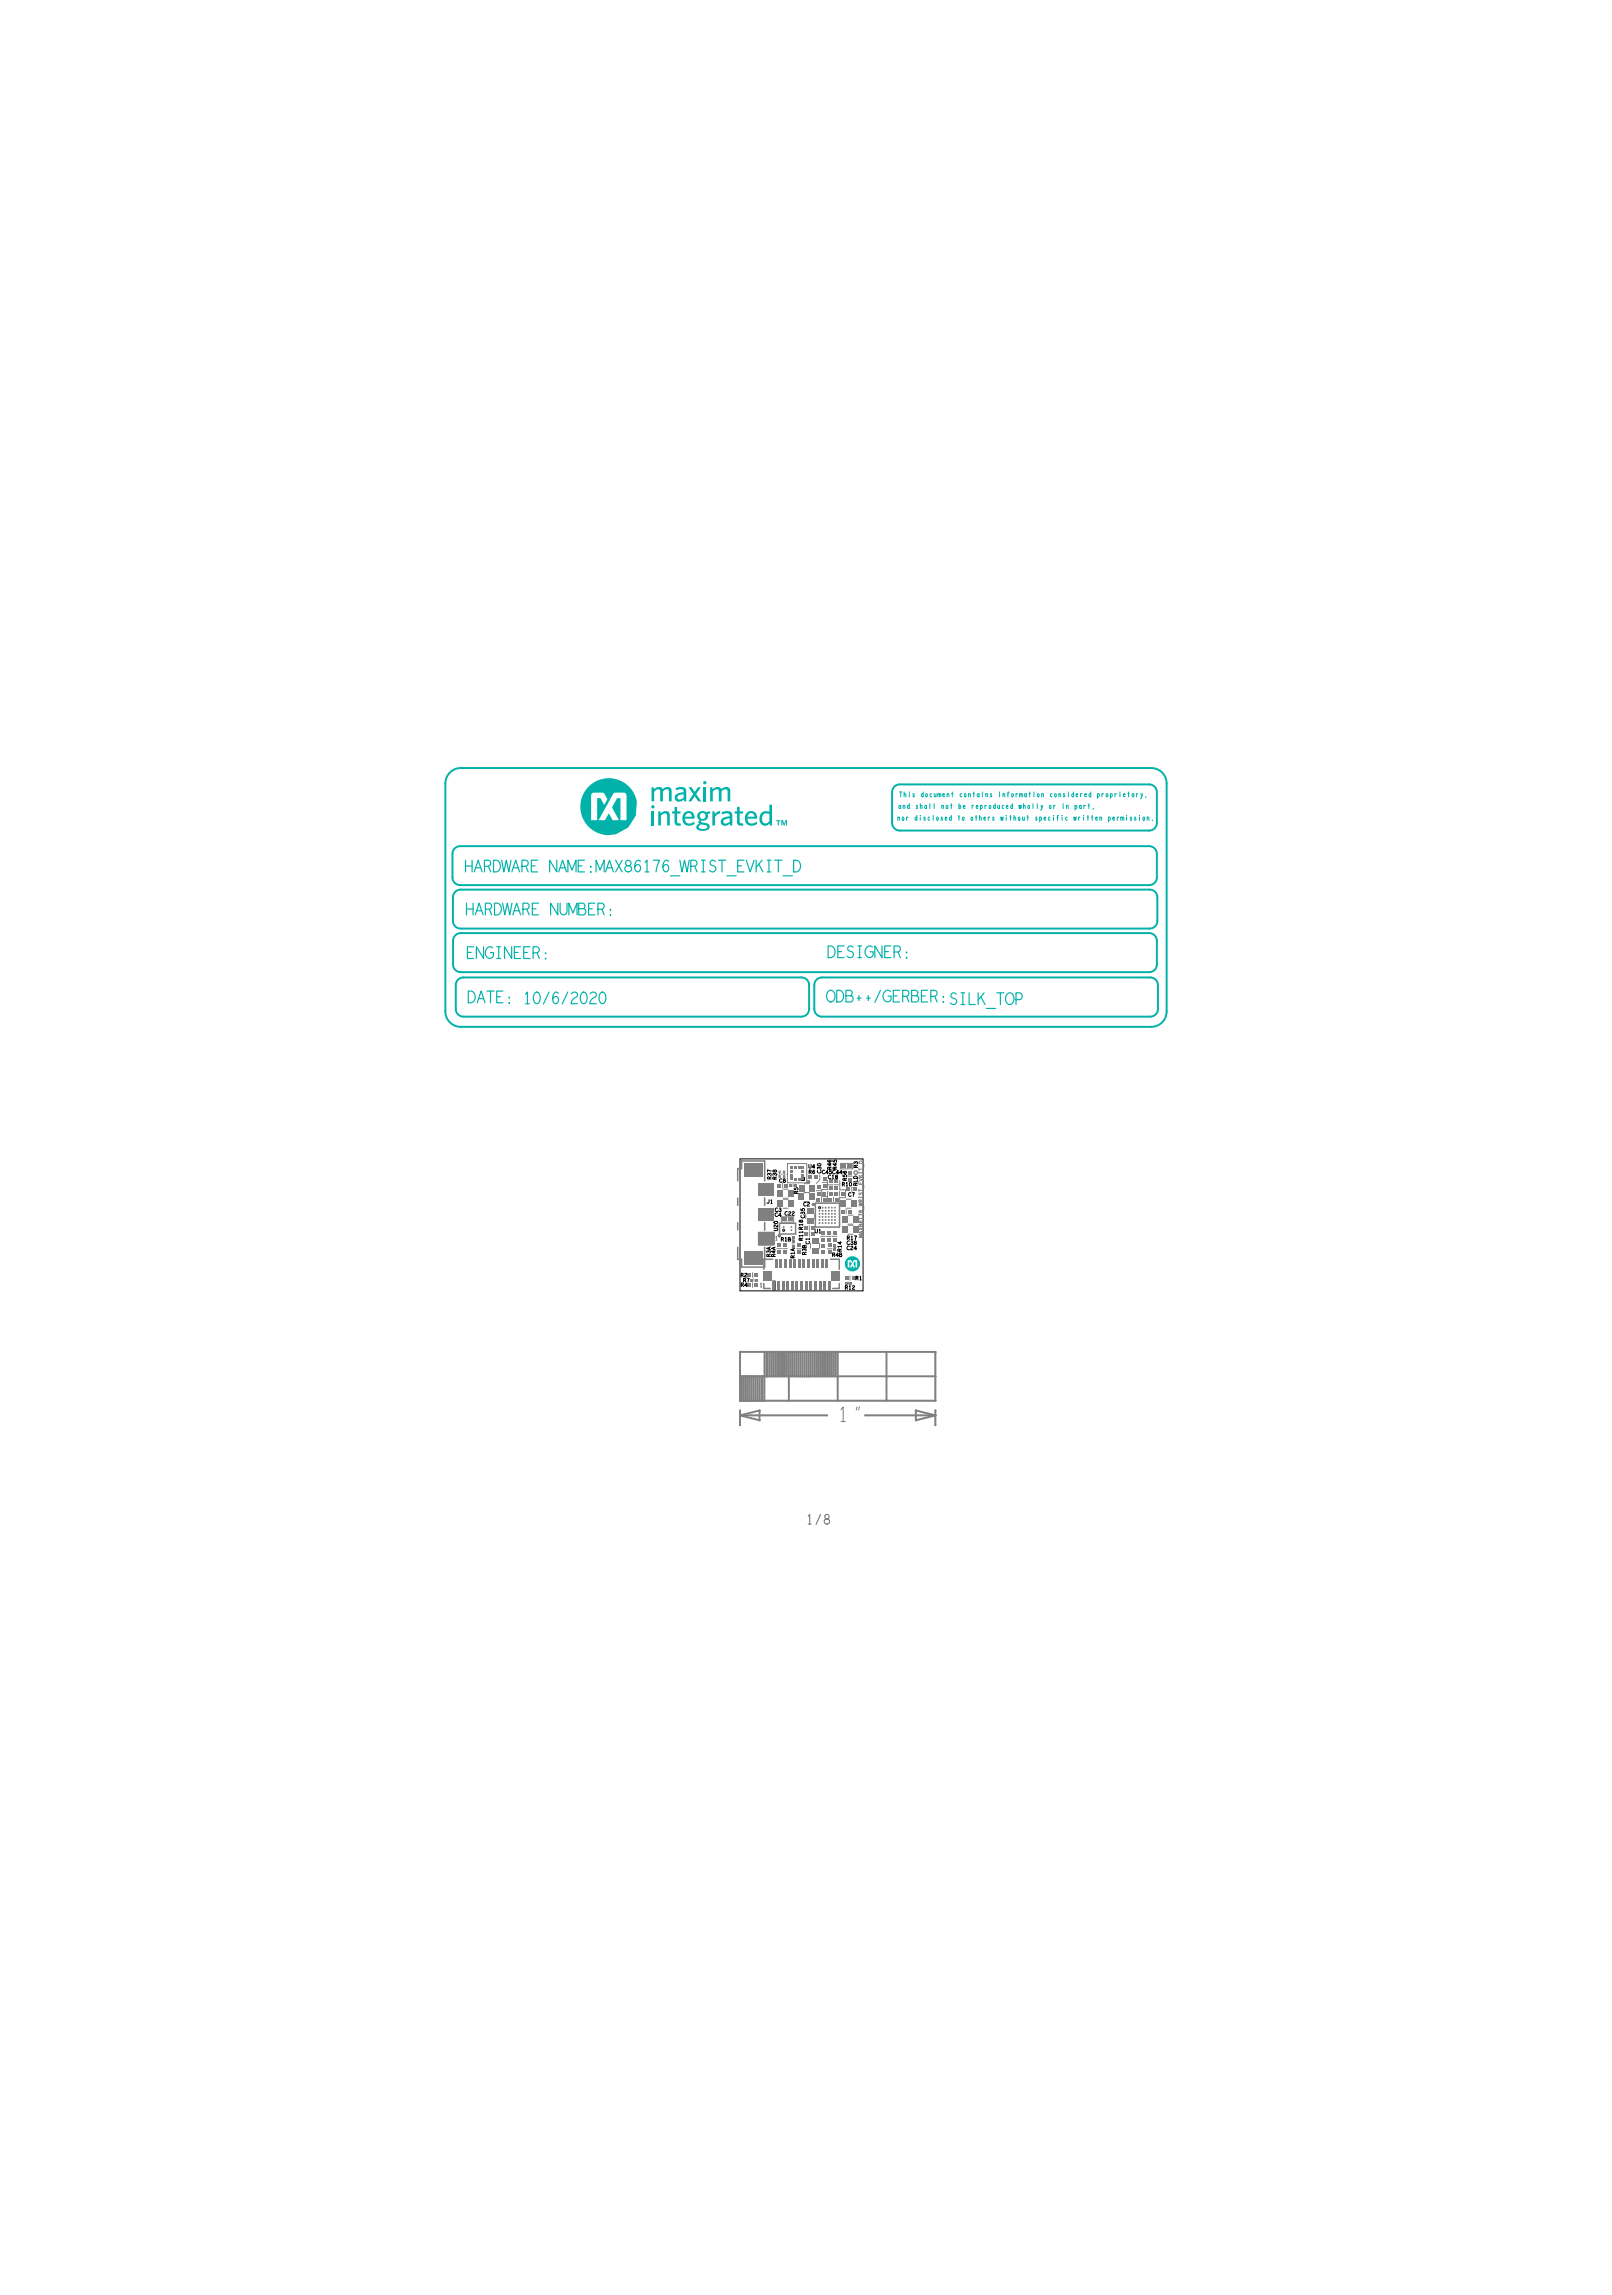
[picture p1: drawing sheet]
<svg xmlns="http://www.w3.org/2000/svg" width="210mm" height="298mm" viewBox="0 0 210 298" stroke-linecap="round" stroke-linejoin="round" font-family="sans-serif">
<defs><g id="words">
<g font-size="1.5" fill="#00b2a9">
<text x="68" y="130.5">10/6/2020</text>
<text x="107.4" y="130.3">ODB++/GERBER:</text>
</g>
<text font-size="1.3" fill="#808080" x="104.8" y="198.2">1/8</text>
<g font-size=".6" fill="#00b2a9">
<text x="116.6" y="106.7">nor disclosed to others without specific written permission.</text>
<text x="116.8" y="105.1">and shall not be reproduced wholly or in part,</text>
<text x="116.9" y="103.6">This document contains information considered proprietary,</text>
</g>
<g font-size=".5">
<text x="100.3" y="153.4" transform="rotate(-90 100.3 153.4)">R37</text>
<text x="100.9" y="153.4" transform="rotate(-90 100.9 153.4)">R38</text>
<text x="109.4" y="154.2">R10</text>
<text x="101.5" y="161.4">R1B</text>
<text x="104.3" y="159.9" transform="rotate(-90 104.3 159.9)">R18</text>
<text x="104.4" y="161.4" transform="rotate(-90 104.4 161.4)">R11</text>
<text x="104.6" y="158.4" transform="rotate(-90 104.6 158.4)">C35</text>
<text x="110.1" y="161.2">R17</text>
<text x="100.2" y="163.5" transform="rotate(-90 100.2 163.5)">R3A</text>
<text x="103.3" y="163.6" transform="rotate(-90 103.3 163.6)">R1A</text>
<text x="104.8" y="163.2" transform="rotate(-90 104.8 163.2)">R3B</text>
<text x="109.4" y="162.8" transform="rotate(-90 109.4 162.8)">R14</text>
<text x="109.8" y="167.7">R12</text>
</g>
<g font-size=".5" fill="#808080">
<text x="100.7" y="161.3">1</text>
<text x="98.7" y="167.4">1</text>
</g>
</g></defs>
<!-- layer: Components -->
<g fill="#00b2a9">
<path d="M76.5 102.3a3.7 3.7 0 0 1 4-.8 3.7 3.7 0 0 1 2.3 3.3v-.6l-.1 1.9-1 1.5-1.6 .9a3.7 3.7 0 0 1-2 0 3.7 3.7 0 0 1-2.2-1.8h2.7l.5-.9 .5 .9h.9l-.9-1.7 .6-1.2h.5v2.9h.7v-3.5l-.3-.1h-1.1l-.3 .1-1.9 3.5h-.2v-2.9h.5l.4 .9 .5-.8-.6-.8h-1.4l-.2 .3v3.3h-.9a3.7 3.7 0 0 1 .6-4.4z"/>
<path d="M85.6 105.5h.2l.1 .3a.64 .64 0 0 1 .6-.4 .64 .64 0 0 1 .6 .4v1.5h-.4v-1.3l-.1-.2a.55 .55 0 0 0-.7 .3v1.2h-.3z"/>
<path d="M84.7 105.5h.3v1.8h-.3z"/>
<path d="M84.7 104.8l.2-.1 .1 .1v.3h-.1h-.2z"/>
<path d="M84.7 102.4h.3v.2a.66 .66 0 0 1 1.1 0 .62 .62 0 0 1 .7-.3 .62 .62 0 0 1 .5 .5v1.4h-.3l-.1-1.5a.49 .49 0 0 0-.7 .2v1.3h-.4v-1.5a.5 .5 0 0 0-.8 .2v1.3h-.3z"/>
<path d="M87.7 104.9h.3v.6h.5v.3h-.5v1.1l.1 .1 .4 .1v.3a.54 .54 0 0 1-.8-.5v-1.1h-.3v-.3h.3z"/>
<path d="M89 105.7a.8 .8 0 0 1 .9-.1 .8 .8 0 0 1 .4 .9h-1.2v-.3h.8a.44 .44 0 0 0-.4-.5 .44 .44 0 0 0-.4 .5l-.1 .3a.65 .65 0 0 0 .5 .6 .65 .65 0 0 0 .7-.3l.1 .3a.97 .97 0 0 1-1.3 .1 .97 .97 0 0 1-.1-1.4z"/>
<path d="M87.8 102.5l.8-.2 .3 .1 .2 .2 .1 .3v1.3h-.3v-.2a.61 .61 0 0 1-.8 .2 .61 .61 0 0 1-.3-.8l.4-.3 .7-.1v.3a.62 .62 0 0 0-.8 .5 .48 .48 0 0 0 .8-.1v-.8a.52 .52 0 0 0-.9-.2l-.1 .1z"/>
<path d="M89.5 102.4h.4l.4 .6 .4-.6h.4l-.6 .9 .7 .9h-.4l-.5-.7-.4 .7h-.4l.6-.9z"/>
<path d="M92.6 105.5h.3v.4a.79 .79 0 0 1 .7-.4v.3l-.4 .1-.3 .4v1h-.3z"/>
<path d="M90.8 105.7a.8 .8 0 0 1 1-.1l.5-.1v.3h-.3a.63 .63 0 0 1-.7 .9v-.2a.39 .39 0 0 0 .4-.6 .39 .39 0 0 0-.7 0 .39 .39 0 0 0 .3 .6v.2l-.2 .1 .1 .1a1.31 1.31 0 0 1 1 .4 .64 .64 0 0 1-.8 .7v-.2a.35 .35 0 0 0 .4 0 .35 .35 0 0 0 .1-.4l-.2-.1h-.6a.26 .26 0 0 0-.3 .2 .26 .26 0 0 0 .2 .2l.4 .1v.2a.65 .65 0 0 1-.9-.4l.1-.3 .3-.2a.24 .24 0 0 1-.1-.2 .24 .24 0 0 1 .2-.2l-.1-.1a.62 .62 0 0 1-.1-.9z"/>
<path d="M91.4 102.4h.4v1.8h-.4z"/>
<path d="M92.3 102.4h.3v.2a.66 .66 0 0 1 1.2 0 .62 .62 0 0 1 .6-.3 .62 .62 0 0 1 .5 .5v1.4h-.3l-.1-1.5a.49 .49 0 0 0-.7 .2v1.3h-.4v-1.5a.5 .5 0 0 0-.7 .2v1.3h-.4z"/>
<path d="M91.5 101.6h.1h.2v.3l-.2 .1-.1-.1z"/>
<path d="M95.8 104.9h.3v.6h.5v.3h-.5v1.1l.1 .1 .4 .1v.3a.54 .54 0 0 1-.8-.5v-1.1h-.3v-.3h.3z"/>
<path d="M93.8 105.6l.8-.1h.3l.2 .2 .1 .3v1.3h-.3v-.2a.61 .61 0 0 1-.9 .3 .61 .61 0 0 1-.2-.9l.4-.2 .6-.1v.2a.62 .62 0 0 0-.8 .6 .48 .48 0 0 0 .9-.2v-.7a.52 .52 0 0 0-.9-.2h-.1z"/>
</g>
<!-- layer: Board Outline -->
<path d="M96.2 150.7h16v17.2h-16z" fill="none" stroke="#000" stroke-width=".13"/>
<!-- layer: Components -->
<path d="M98.5 160.2h2.1l.1 1.7h-2.1z" fill="#000"/>
<g fill="#00b2a9">
<path d="M97.1 105.7a.8 .8 0 0 1 1-.1 .8 .8 0 0 1 .3 .9h-1.2v-.3h.9a.44 .44 0 0 0-.5-.5 .44 .44 0 0 0-.4 .5v.3a.65 .65 0 0 0 .4 .6 .65 .65 0 0 0 .8-.3v.3a.97 .97 0 0 1-1.3 .1 .97 .97 0 0 1-.1-1.4z"/>
<path d="M100 104.6h.4v2.7h-.3l-.1-.2a.76 .76 0 0 1-.9 .2 .76 .76 0 0 1-.4-.9 .88 .88 0 0 1 1.3-.8v.3l-.1-.1a.61 .61 0 0 0-.7 .1 .61 .61 0 0 0-.1 .7 .48 .48 0 0 0 .4 .5 .48 .48 0 0 0 .5-.3z"/>
</g>
<path d="M101.7 159.9l.2-.1 .2 .1v.2l-.2 .1-.2-.1zM100.4 166.6h.4v1.2l-.4-.1z" fill="#000"/>
<g fill="#00b2a9">
<path d="M101.6 106.7h.2l.1 .4 .2-.4h.2v.6h-.1v-.4l-.2 .4h-.1l-.2-.4v.4h-.1z"/>
<path d="M100.9 106.7h.6v.1h-.2v.5h-.2v-.5h-.2z"/>
</g>
<path d="M104.1 153.1h.5v.4h-.5zM106.4 157l.1-.2 .2 .2v.1l-.2 .2-.1-.2z" fill="#000"/>
<!-- layer: Board Outline -->
<path d="M110.1 163.6a.99 .99 0 0 1 1.1-.2 .99 .99 0 0 1 .6 1h-.4v-.5h-.4l-.5 .9h.2l.1-.2 .1 .2h.3l-.3-.4 .2-.3h.1v.7h.2v-.4h.4a.99 .99 0 0 1-1 .9 .99 .99 0 0 1-1-.9h.4v.4h.2v-.7h.1l.2 .2 .1-.2-.2-.2h-.3l-.1 .5h-.4l.1-.4z" fill="#00b2a9"/>
<!-- layer: Nets -->
<g fill="#808080">
<path d="M97.5 166.3h.4v.3h-.4z"/>
<path d="M98.1 166.3h.4v.3h-.4z"/>
<path d="M100.4 166.6h.3v1.1h-.3z"/>
</g>
<!-- layer: Texts -->
<path d="M98.9 167v-.1v.5" fill="none" stroke="#808080" stroke-width=".13"/>
<!-- layer: Nets -->
<g fill="#808080">
<path d="M97.2 166.9h.4v.5h-.4z"/>
<path d="M98.1 166.9h.4v.5h-.4z"/>
<path d="M98.1 165.6h.4v.5h-.4z"/>
<path d="M97.2 165.6h.4v.5h-.4z"/>
<path d="M96.7 162.7h2.4v1.8h-2.4z"/>
<path d="M98.6 160.3h2v1.6h-2z"/>
</g>
<!-- layer: Texts -->
<path d="M100.8 160.9l.1-.1v.5" fill="none" stroke="#808080" stroke-width=".13"/>
<!-- layer: Nets -->
<g fill="#808080">
<path d="M98.6 157.1h2v1.6h-2z"/>
<path d="M98.6 153.9h2v1.6h-2z"/>
<path d="M96.7 151.3h2.4v1.8h-2.4z"/>
<path d="M99.2 165.4h1v1.2h-1z"/>
<path d="M101.6 166.6h.3v1.1h-.3z"/>
<path d="M101 166.6h.3v1.1h-.3z"/>
<path d="M101.9 163.7h.3v1.1h-.3z"/>
<path d="M101.3 163.7h.3v1.1h-.3z"/>
<path d="M100.7 163.7h.3v1.1h-.3z"/>
<path d="M101.8 161.7h.5v.4h-.5z"/>
<path d="M101.8 162.6h.5v.4h-.5z"/>
<path d="M101 161.7h.5v.4h-.5z"/>
<path d="M101 162.6h.5v.4h-.5z"/>
<path d="M101.8 159.5l.1-.1 .1 .2-.1 .1z"/>
<path d="M101.8 159.9h.1l.1 .1-.1 .1z"/>
<path d="M101.7 158.3h.5v.5h-.5z"/>
<path d="M101.1 153.9h.4v.6h-.4z"/>
<path d="M102 153.9h.4v.6h-.4z"/>
<path d="M101.1 156.1h.7v.9h-.7z"/>
<path d="M101.1 154.8h.7v.8h-.7z"/>
<path d="M101.8 152.2h.3l-.1 .5h-.1l-.1-.1z"/>
<path d="M101.9 152.7h.1l.1 .1v.4h-.3z"/>
<path d="M101.3 152.7h.1l.1 .1v.4h-.3z"/>
<path d="M101.2 152.2h.3l-.1 .5h-.1l-.1-.1z"/>
<path d="M104.6 166.6h.3v1.1h-.3z"/>
<path d="M104 166.6h.3v1.1h-.3z"/>
<path d="M103.4 166.6h.3v1.1h-.3z"/>
<path d="M102.8 166.6h.3v1.1h-.3z"/>
<path d="M102.2 166.6h.3v1.1h-.3z"/>
<path d="M104.9 163.7h.3v1.1h-.3z"/>
<path d="M104.3 163.7h.3v1.1h-.3z"/>
<path d="M103.7 163.7h.3v1.1h-.3z"/>
<path d="M103.1 163.7h.3v1.1h-.3z"/>
<path d="M102.5 163.7h.3v1.1h-.3z"/>
<path d="M103.6 162.6h.5v.4h-.5z"/>
<path d="M103.6 161.7h.5v.4h-.5z"/>
<path d="M104.6 160.2h.4v.5h-.4z"/>
<path d="M102.9 161.3h.3v.3h-.3z"/>
<path d="M102.9 160.7h.3v.3h-.3z"/>
<path d="M102.9 161.3h.3v.4h-.3z"/>
<path d="M102.9 161.9h.3v.4h-.3z"/>
<path d="M104.6 159.5h.4v.5h-.4z"/>
<path d="M102.8 159.5l.1-.1 .1 .2-.1 .1z"/>
<path d="M102.8 159.9h.1l.1 .1-.1 .1z"/>
<path d="M102.5 158.3h.5v.5h-.5z"/>
<path d="M104.9 157.1h.8v.7h-.8z"/>
<path d="M104.9 158.5h.8v.7h-.8z"/>
<path d="M103.2 154h.4v.3h-.4z"/>
<path d="M102.6 154h.4v.3h-.4z"/>
<path d="M103.9 154.1h.7v.8h-.7z"/>
<path d="M103.8 155.2h.7v.9h-.7z"/>
<path d="M102.5 156.1h.6v.9h-.6z"/>
<path d="M102.5 154.8h.6v.8h-.6z"/>
<path d="M103.7 153.1h.3v.4h-.3z"/>
<path d="M103.2 153.1h.3v.4h-.3z"/>
<path d="M103.2 151.6h.3v.4h-.3z"/>
<path d="M103.7 151.6h.3v.4h-.3z"/>
<path d="M102.7 153.1h.3v.4h-.3z"/>
<path d="M102.7 152.6h.3v.4h-.3z"/>
<path d="M102.7 152.1h.3v.4h-.3z"/>
<path d="M102.7 151.6h.3v.4h-.3z"/>
<path d="M104.2 151.6h.4v.4h-.4z"/>
<path d="M104.2 152.1h.4v.4h-.4z"/>
<path d="M104.2 152.6h.4v.4h-.4z"/>
<path d="M104.2 153.1h.4v.4h-.4z"/>
<path d="M107.6 166.6h.3v1.1h-.3z"/>
<path d="M107 166.6h.3v1.1h-.3z"/>
<path d="M106.4 166.6h.3v1.1h-.3z"/>
<path d="M105.8 166.6h.3v1.1h-.3z"/>
<path d="M105.2 166.6h.3v1.1h-.3z"/>
<path d="M107.3 163.7h.3v1.1h-.3z"/>
<path d="M106.7 163.7h.3v1.1h-.3z"/>
<path d="M106.1 163.7h.3v1.1h-.3z"/>
<path d="M105.5 163.7h.3v1.1h-.3z"/>
<path d="M107.6 161.7h.5v.4h-.5z"/>
<path d="M107.6 162.6h.5v.4h-.5z"/>
<path d="M105.5 160.2h.4v.5h-.4z"/>
<path d="M106.7 161h.5v.4h-.5z"/>
<path d="M106.7 160.1h.5v.4h-.5z"/>
<path d="M107.5 161h.5v.4h-.5z"/>
<path d="M107.5 160.1h.5v.4h-.5z"/>
<path d="M106.8 162.5h.4v.5h-.4z"/>
<path d="M106.8 161.8h.4v.5h-.4z"/>
<path d="M105.5 161h.9v.7h-.9z"/>
<path d="M105.5 162.3h.9v.7h-.9z"/>
<path d="M105.5 159.5h.4v.5h-.4z"/>
<path d="M108 159l.1-.1 .1 .2-.1 .1z"/>
<path d="M107.6 159l.1-.1 .1 .2-.1 .1z"/>
<path d="M107.2 159l.1-.1 .1 .2-.1 .1z"/>
<path d="M106.8 159l.1-.1 .1 .2-.1 .1z"/>
<path d="M106.4 159l.1-.1 .1 .2-.1 .1z"/>
<path d="M108 158.6l.1-.1 .1 .2-.1 .1z"/>
<path d="M107.6 158.6l.1-.1 .1 .2-.1 .1z"/>
<path d="M107.2 158.6l.1-.1 .1 .2-.1 .1z"/>
<path d="M106.8 158.6l.1-.1 .1 .2-.1 .1z"/>
<path d="M106.4 158.6l.1-.1 .1 .2-.1 .1z"/>
<path d="M108 158.2l.1-.1 .1 .2-.1 .1z"/>
<path d="M107.6 158.2l.1-.1 .1 .2-.1 .1z"/>
<path d="M107.2 158.2l.1-.1 .1 .2-.1 .1z"/>
<path d="M106.8 158.2l.1-.1 .1 .2-.1 .1z"/>
<path d="M106.4 158.2l.1-.1 .1 .2-.1 .1z"/>
<path d="M108 157.8l.1-.1 .1 .2-.1 .1z"/>
<path d="M107.6 157.8l.1-.1 .1 .2-.1 .1z"/>
<path d="M107.2 157.8l.1-.1 .1 .2-.1 .1z"/>
<path d="M106.8 157.8l.1-.1 .1 .2-.1 .1z"/>
<path d="M106.4 157.8l.1-.1 .1 .2-.1 .1z"/>
<path d="M108 157.4l.1-.1 .1 .2-.1 .1z"/>
<path d="M107.6 157.4l.1-.1 .1 .2-.1 .1z"/>
<path d="M107.2 157.4l.1-.1 .1 .2-.1 .1z"/>
<path d="M106.8 157.4l.1-.1 .1 .2-.1 .1z"/>
<path d="M106.4 157.4l.1-.1 .1 .2-.1 .1z"/>
<path d="M107.7 155.7h.4v.5h-.4z"/>
<path d="M107.8 155h.4v.5h-.4z"/>
<path d="M106.9 155h.4v.5h-.4z"/>
<path d="M106.2 154.2h.5v.4h-.5z"/>
<path d="M106.2 155.1h.5v.4h-.5z"/>
<path d="M106.9 154h.5v.4h-.5z"/>
<path d="M106.1 155.7h.4v.5h-.4z"/>
<path d="M107 155.7h.4v.5h-.4z"/>
<path d="M107.7 154.3h.5v.4h-.5z"/>
<path d="M108 157l.1-.1 .1 .2-.1 .1z"/>
<path d="M107.6 157l.1-.1 .1 .2-.1 .1z"/>
<path d="M107.2 157l.1-.1 .1 .2-.1 .1z"/>
<path d="M106.8 157l.1-.1 .1 .2-.1 .1z"/>
<path d="M106.4 157l.1-.1 .1 .2-.1 .1z"/>
<path d="M105.2 154.1h.7v.8h-.7z"/>
<path d="M105.2 155.2h.7v.9h-.7z"/>
<path d="M106.9 153.1h.5v.4h-.5z"/>
<path d="M107.7 153.4h.5v.4h-.5z"/>
<path d="M105.1 152.9h.5v.4h-.5z"/>
<path d="M105.8 152.9h.5v.4h-.5z"/>
<path d="M108.1 165.4h1.1v1.2h-1.1z"/>
<path d="M110.8 166h.4v.5h-.4z"/>
<path d="M109.9 166h.4v.5h-.4z"/>
<path d="M109.8 166.7h.4v.3h-.4z"/>
<path d="M110.4 166.7h.4v.3h-.4z"/>
<path d="M108.4 162.4h.3v.3h-.3z"/>
<path d="M108.4 161.8h.3v.3h-.3z"/>
<path d="M110.9 159.5h.7v.8h-.7z"/>
<path d="M109.6 159.5h.6v.8h-.6z"/>
<path d="M108.2 161h.5v.4h-.5z"/>
<path d="M108.2 160.1h.5v.4h-.5z"/>
<path d="M110.9 158.2h.7v.8h-.7z"/>
<path d="M109.5 158.2h.7v.8h-.7z"/>
<path d="M109.3 157.3h.4v.5h-.4z"/>
<path d="M110.2 157.3h.4v.5h-.4z"/>
<path d="M108.4 159l.1-.1 .1 .2-.1 .1z"/>
<path d="M108.4 158.6l.1-.1 .1 .2-.1 .1z"/>
<path d="M108.4 158.2l.1-.1 .1 .2-.1 .1z"/>
<path d="M108.4 157.8l.1-.1 .1 .2-.1 .1z"/>
<path d="M108.4 157.4l.1-.1 .1 .2-.1 .1z"/>
<path d="M110.6 156.1h.7v.9h-.7z"/>
<path d="M109.3 156.1h.7v.9h-.7z"/>
<path d="M108.6 155.7h.4v.5h-.4z"/>
<path d="M109.4 155h.4v.5h-.4z"/>
<path d="M108.5 155h.4v.5h-.4z"/>
<path d="M108.5 154.3h.5v.4h-.5z"/>
<path d="M110.1 154.4h.4v.5h-.4z"/>
<path d="M111 154.4h.4v.5h-.4z"/>
<path d="M108.4 157l.1-.1 .1 .2-.1 .1z"/>
<path d="M110.2 152.3h.5v.4h-.5z"/>
<path d="M110.2 153.2h.5v.4h-.5z"/>
<path d="M108.5 153.4h.5v.4h-.5z"/>
<path d="M111 152.3l.2-.1 .3 .1 .1 .2-.1 .2-.3 .1-.2-.1-.1-.2z"/>
</g>
<path d="M111.1 152.4l.1-.1 .2 .1v.2h-.2h-.1z" fill="#fff"/>
<g fill="#808080">
<path d="M109.4 151.4h.5v.5h-.5z"/>
<path d="M110.2 151.4h.5v.5h-.5z"/>
</g>
<!-- layer: Components -->
<g fill="none" stroke="#00b2a9" stroke-width=".25">
<path d="M59.9 99.9h89.8zM59.9 99.9a2 2 0 0 0-2 2M149.7 99.9a2 2 0 0 1 2 2M57.9 101.9v29.6zM58.8 111v3.1zM58.8 114.1a1 1 0 0 0 1 1M58.9 116.7v3.1zM58.9 119.8a1 1 0 0 0 1 1M59.8 115.1h89.6zM59.8 110h89.6zM59.8 110a1 1 0 0 0-1 1M59.9 115.7h89.5z"/>
<path d="M59.9 115.7a1 1 0 0 0-1 1M116 103v4zM116 107a1 1 0 0 0 1 1M117 108h32.4zM117 102h32.4zM117 102a1 1 0 0 0-1 1M149.4 110a1 1 0 0 1 1 1M149.4 102a1 1 0 0 1 1 1M149.4 115.7a1 1 0 0 1 1 1M150.4 114.1a1 1 0 0 1-1 1M150.4 107a1 1 0 0 1-1 1M150.4 111v3.1z"/>
<path d="M150.4 103v4zM150.4 119.8a1 1 0 0 1-1 1M150.4 116.7v3.1zM151.7 101.9v29.6zM57.9 131.5a2 2 0 0 0 2 2M58.9 122.3v3.1zM58.9 125.4a1 1 0 0 0 1 1M59.2 128.1v3.1zM59.2 131.2a1 1 0 0 0 1 1M59.9 120.8h89.5zM59.9 133.5h89.8zM59.9 126.4h89.5z"/>
<path d="M59.9 121.3h89.5zM59.9 121.3a1 1 0 0 0-1 1M60.2 132.2h44zM60.2 127.1h44zM60.2 127.1a1 1 0 0 0-1 1M104.2 127.1a1 1 0 0 1 1 1M105.2 128.1v3.1zM105.2 131.2a1 1 0 0 1-1 1M105.9 128.1v3.1zM105.9 131.2a1 1 0 0 0 1 1M106.9 132.2h42.6zM106.9 127.1h42.6z"/>
<path d="M106.9 127.1a1 1 0 0 0-1 1M149.4 121.3a1 1 0 0 1 1 1M149.5 127.1a1 1 0 0 1 1 1M150.4 125.4a1 1 0 0 1-1 1M150.4 122.3v3.1zM150.5 128.1v3.1zM150.5 131.2a1 1 0 0 1-1 1M151.7 131.5a2 2 0 0 1-2 2"/>
</g>
<g fill="none" stroke="#808080" stroke-width=".25">
<path d="M96.2 175.8h25.4zM96.2 175.8v6.4zM96.2 179h25.4zM96.4 179v3.2zM96.7 179v3.2zM97 179v3.2zM97.2 179v3.2zM97.5 179v3.2zM97.7 179v3.2zM98 179v3.2zM98.2 179v3.2zM98.5 179v3.2z"/>
<path d="M98.7 179v3.2zM99 179v3.2zM99.1 179v3.2zM99.4 175.8v6.4zM99.6 175.8v3.2zM99.8 175.8v3.2zM100 175.8v3.2zM100.3 175.8v3.2zM100.5 175.8v3.2zM100.8 175.8v3.2zM101 175.8v3.2zM101.3 175.8v3.2z"/>
<path d="M101.5 175.8v3.2zM101.8 175.8v3.2zM102 175.8v3.2zM102.3 175.8v3.2zM102.5 175.8v6.4zM102.8 175.8v3.2zM103.1 175.8v3.2zM103.3 175.8v3.2zM103.6 175.8v3.2zM103.8 175.8v3.2zM104.1 175.8v3.2zM104.3 175.8v3.2z"/>
<path d="M104.6 175.8v3.2zM104.8 175.8v3.2zM105.1 175.8v3.2zM105.3 175.8v3.2zM105.6 175.8v3.2zM105.8 175.8v3.2zM106.1 175.8v3.2zM106.4 175.8v3.2zM106.6 175.8v3.2zM106.9 175.8v3.2zM107.1 175.8v3.2zM107.4 175.8v3.2z"/>
<path d="M107.6 175.8v3.2zM107.9 175.8v3.2zM108.1 175.8v3.2zM108.4 175.8v3.2zM108.6 175.8v3.2zM108.9 175.8v6.4zM115.2 175.8v6.4zM121.6 175.8v6.4zM96.2 184.1h11.3zM96.2 184.1l2.5-.7zM96.2 184.1l2.5 .6zM96.2 183.4v1.9z"/>
<path d="M96.2 182.2h25.4zM98.7 183.4v1.3zM112.5 184.1h9.1zM119.1 184.7l2.5-.6zM119.1 183.4v1.3zM119.1 183.4l2.5 .7zM121.6 183.4v1.9z"/>
</g>
<g fill="none" stroke="#808080" stroke-width=".13">
<path d="M101.6 158.2v.7zM101.6 158.9h1.6zM101.6 158.2h1.6zM101.6 152.7h.1M101.7 152.7h.1M101.7 153.9v.6zM101.8 157.1h.7zM101.8 156h.7zM101.8 155.8h.7zM101.8 154.7h.7zM102.2 152.7h.1M102.4 151.3h2.5z"/>
<path d="M102.4 153.8h2.5zM102.4 151.3v2.5zM103.1 154v.3zM103.2 158.2v.7zM104.5 155.1h.7zM104.5 156.2h.7zM104.5 153.9h.7zM104.9 151.3v2.5zM105.2 159.4v.6zM105.9 157.8v.7zM106.1 154.8h.6zM106.8 155.7v.6z"/>
<path d="M106.9 153.8h.6zM107.6 154.9v.6zM107.7 154.1h.6zM108.3 155.7v.6zM108.4 154.1h.6zM109.1 154.9v.6zM109.3 151.3h1.6zM109.3 151.3v.7zM109.3 152h1.6zM110 156h.6zM110 157.1h.6zM110 157.3v.6z"/>
<path d="M110.2 152.9h.6zM110.2 158h.7zM110.2 159.2h.7zM110.2 159.3h.7zM110.7 154.4v.6zM110.9 151.3v.7zM97.8 165.5v.6zM97.8 166.8v.6zM98 166.3v.3zM101 162.4h.6zM101.8 162.4h.6zM102.9 161.2h.3z"/>
<path d="M102.9 161.8h.3zM103.6 162.4h.6zM105.2 160.2v.6zM105.4 161.7v.6zM106.5 161.7v.6zM106.7 160.8h.6zM107.4 160.8h.6zM107.5 162.4h.6zM108.2 160.8h.6zM108.4 162.2h.3zM110.2 160.5h.7zM110.3 166.7v.3z"/>
<path d="M110.5 165.9v.6zM96.2 182.2h.1M121.6 182.2h.1"/>
<circle cx="96.2" cy="179" r=".06"/>
<circle cx="96.2" cy="175.8" r=".06"/>
<circle cx="96.4" cy="179" r=".06"/>
<circle cx="96.7" cy="179" r=".06"/>
<circle cx="97" cy="179" r=".06"/>
<circle cx="97.2" cy="179" r=".06"/>
<circle cx="97.5" cy="179" r=".06"/>
<circle cx="97.7" cy="179" r=".06"/>
<circle cx="98" cy="179" r=".06"/>
<circle cx="98.2" cy="179" r=".06"/>
<circle cx="98.5" cy="179" r=".06"/>
<circle cx="98.7" cy="179" r=".06"/>
<circle cx="99" cy="179" r=".06"/>
<circle cx="99.1" cy="179" r=".06"/>
<circle cx="99.4" cy="175.8" r=".06"/>
<circle cx="99.6" cy="175.8" r=".06"/>
<circle cx="99.6" cy="179" r=".06"/>
<circle cx="99.8" cy="179" r=".06"/>
<circle cx="99.8" cy="175.8" r=".06"/>
<circle cx="100" cy="179" r=".06"/>
<circle cx="100" cy="175.8" r=".06"/>
<circle cx="100.3" cy="175.8" r=".06"/>
<circle cx="100.3" cy="179" r=".06"/>
<circle cx="100.5" cy="175.8" r=".06"/>
<circle cx="100.5" cy="179" r=".06"/>
<circle cx="100.8" cy="175.8" r=".06"/>
<circle cx="100.8" cy="179" r=".06"/>
<circle cx="101" cy="179" r=".06"/>
<circle cx="101" cy="175.8" r=".06"/>
<circle cx="101.3" cy="175.8" r=".06"/>
<circle cx="101.3" cy="179" r=".06"/>
<circle cx="101.5" cy="179" r=".06"/>
<circle cx="101.5" cy="175.8" r=".06"/>
<circle cx="101.8" cy="179" r=".06"/>
<circle cx="101.8" cy="175.8" r=".06"/>
<circle cx="102" cy="175.8" r=".06"/>
<circle cx="102" cy="179" r=".06"/>
<circle cx="102.3" cy="179" r=".06"/>
<circle cx="102.3" cy="175.8" r=".06"/>
<circle cx="102.5" cy="175.8" r=".06"/>
<circle cx="102.8" cy="179" r=".06"/>
<circle cx="102.8" cy="175.8" r=".06"/>
<circle cx="103.1" cy="175.8" r=".06"/>
<circle cx="103.1" cy="179" r=".06"/>
<circle cx="103.3" cy="179" r=".06"/>
<circle cx="103.3" cy="175.8" r=".06"/>
<circle cx="103.6" cy="175.8" r=".06"/>
<circle cx="103.6" cy="179" r=".06"/>
<circle cx="103.8" cy="175.8" r=".06"/>
<circle cx="103.8" cy="179" r=".06"/>
<circle cx="104.1" cy="179" r=".06"/>
<circle cx="104.1" cy="175.8" r=".06"/>
<circle cx="104.3" cy="179" r=".06"/>
<circle cx="104.3" cy="175.8" r=".06"/>
<circle cx="104.6" cy="179" r=".06"/>
<circle cx="104.6" cy="175.8" r=".06"/>
<circle cx="104.8" cy="179" r=".06"/>
<circle cx="104.8" cy="175.8" r=".06"/>
<circle cx="105.1" cy="175.8" r=".06"/>
<circle cx="105.1" cy="179" r=".06"/>
<circle cx="105.3" cy="179" r=".06"/>
<circle cx="105.3" cy="175.8" r=".06"/>
<circle cx="105.6" cy="179" r=".06"/>
<circle cx="105.6" cy="175.8" r=".06"/>
<circle cx="105.8" cy="175.8" r=".06"/>
<circle cx="105.8" cy="179" r=".06"/>
<circle cx="106.1" cy="179" r=".06"/>
<circle cx="106.1" cy="175.8" r=".06"/>
<circle cx="106.4" cy="179" r=".06"/>
<circle cx="106.4" cy="175.8" r=".06"/>
<circle cx="106.6" cy="179" r=".06"/>
<circle cx="106.6" cy="175.8" r=".06"/>
<circle cx="106.9" cy="179" r=".06"/>
<circle cx="106.9" cy="175.8" r=".06"/>
<circle cx="107.1" cy="179" r=".06"/>
<circle cx="107.1" cy="175.8" r=".06"/>
<circle cx="107.4" cy="175.8" r=".06"/>
<circle cx="107.4" cy="179" r=".06"/>
<circle cx="107.6" cy="179" r=".06"/>
<circle cx="107.6" cy="175.8" r=".06"/>
<circle cx="107.9" cy="179" r=".06"/>
<circle cx="107.9" cy="175.8" r=".06"/>
<circle cx="108.1" cy="179" r=".06"/>
<circle cx="108.1" cy="175.8" r=".06"/>
<circle cx="108.4" cy="179" r=".06"/>
<circle cx="108.4" cy="175.8" r=".06"/>
<circle cx="108.6" cy="179" r=".06"/>
<circle cx="108.6" cy="175.8" r=".06"/>
<circle cx="108.9" cy="175.8" r=".06"/>
<circle cx="115.2" cy="175.8" r=".06"/>
<circle cx="121.6" cy="179" r=".06"/>
<circle cx="121.6" cy="175.8" r=".06"/>
<circle cx="96.2" cy="182.2" r=".06"/>
<circle cx="96.2" cy="183.4" r=".06"/>
<circle cx="96.2" cy="185.3" r=".06"/>
<circle cx="96.2" cy="184.1" r=".06"/>
<circle cx="96.4" cy="182.2" r=".06"/>
<circle cx="96.7" cy="182.2" r=".06"/>
<circle cx="97" cy="182.2" r=".06"/>
<circle cx="97.2" cy="182.2" r=".06"/>
<circle cx="97.5" cy="182.2" r=".06"/>
<circle cx="97.7" cy="182.2" r=".06"/>
<circle cx="98" cy="182.2" r=".06"/>
<circle cx="98.2" cy="182.2" r=".06"/>
<circle cx="98.5" cy="182.2" r=".06"/>
<circle cx="98.7" cy="182.2" r=".06"/>
<circle cx="98.7" cy="183.4" r=".06"/>
<circle cx="98.7" cy="184.7" r=".06"/>
<circle cx="99" cy="182.2" r=".06"/>
<circle cx="99.1" cy="182.2" r=".06"/>
<circle cx="99.4" cy="182.2" r=".06"/>
<circle cx="102.5" cy="182.2" r=".06"/>
<circle cx="107.5" cy="184.1" r=".06"/>
<circle cx="108.9" cy="182.2" r=".06"/>
<circle cx="112.5" cy="184.1" r=".06"/>
<circle cx="115.2" cy="182.2" r=".06"/>
<circle cx="119.1" cy="183.4" r=".06"/>
<circle cx="119.1" cy="184.7" r=".06"/>
<circle cx="121.6" cy="183.4" r=".06"/>
<circle cx="121.6" cy="185.3" r=".06"/>
<circle cx="121.6" cy="182.2" r=".06"/>
<circle cx="121.6" cy="184.1" r=".06"/>
</g>
<g fill="none" stroke="#808080" stroke-width=".2">
<path d="M95.9 159v1zM95.9 155.8v1zM95.9 152h.5zM95.9 152v1.6zM96.4 151v1zM96.4 151h3zM99.4 159v1zM99.4 155.8v1zM99.4 151v2.6zM101.3 159.1v1.4zM101.3 159.1h2.1zM103.4 159.1v1.4z"/>
<path d="M105 153.6h.1l.1 .1-.1 .1zM105.6 156.6l.1-.1 .1 .2h-.1zM106 159.6h3.1zM106 156.5v3.1zM106 156.5h3.1zM109.1 156.5v3.1zM95.9 162.2v1.6zM95.9 163.8h.5zM96.4 163.8v1zM96.4 164.8h3zM99.3 167.6h.8zM99.3 166.9v.7z"/>
<path d="M99.3 163.8v1.3zM99.3 163.8h1.1zM99.4 162.2v2.6zM101.2 160.7l.1-.1 .1 .1-.1 .1zM101.3 160.5h2.1zM107.9 163.8h1.2zM108.2 167.6h.9zM109.1 163.8v1.3zM109.1 166.9v.7z"/>
</g>
<!-- layer: Board Outline -->
<g fill="none" stroke="#808080" stroke-width=".13">
<path d="M106.8 154.7h.1M106.8 154.7v.9zM106.8 155.6h.6zM106.8 154.7h.6zM107.4 155.6h.1M107.4 155.6h.2zM107.4 154.7h.2zM107.6 153.5v1.2zM107.6 155.6v.7zM109.2 154.7h.1M109.2 155.7h.1M109.2 155.7v.8z"/>
<path d="M109.2 155.7h.7zM109.2 153.5v1.2zM109.2 154.7h.7zM109.9 154.7h.1M109.9 154.8v.9zM109.9 155.7h.1"/>
</g>
<!-- layer: All Others -->
<path d="M106.1 153.9l.5-.5zM106.6 152.8v.6z" fill="none" stroke="#808080" stroke-width=".13"/>
<!-- layer: Texts -->
<g fill="none" stroke="#00b2a9" stroke-width=".15">
<path d="M60.5 111.9v1.5M60.5 112.6h.9M60.6 117.5v1.5M60.6 118.2h.9M61.4 111.9v1.5M61.5 117.5v1.5M61.7 113.4l.5-1.5 .5 1.5M61.8 119l.5-1.5 .5 1.5M61.8 112.9h.7M62 118.4h.6M63 112.6h.5a.41 .41 0 0 0 .3-.3 .41 .41 0 0 0-.3-.4h-.5v1.5M63.1 118.2h.5a.41 .41 0 0 0 .3-.4 .41 .41 0 0 0-.3-.3h-.5v1.5"/>
<path d="M63.5 112.6l.3 .8M63.6 118.2l.3 .8M64.2 111.9a.77 .77 0 0 1 .8 .7 .77 .77 0 0 1-.8 .8zM64.3 117.5a.77 .77 0 0 1 .9 .7 .77 .77 0 0 1-.9 .8zM65.2 111.9l.3 1.5 .3-1.5 .3 1.5 .3-1.5M65.3 117.5l.3 1.5 .3-1.5 .4 1.5 .3-1.5M66.5 113.4l.5-1.5 .5 1.5M66.7 119l.5-1.5 .5 1.5M66.7 112.9h.7M66.8 118.4h.7M67.9 112.6h.5a.41 .41 0 0 0 .3-.3 .41 .41 0 0 0-.3-.4h-.5v1.5M68 118.2h.5a.41 .41 0 0 0 .3-.4 .41 .41 0 0 0-.3-.3h-.5v1.5"/>
<path d="M68.4 112.6l.3 .8M68.5 118.2l.3 .8M69.1 112.6h.5M69.2 118.2h.5M69.9 111.9h-.8v1.5h.8M70 117.5h-.8v1.5h.8M72.4 111.9v1.5l-1-1.5v1.5M72.5 117.5v1.5l-.9-1.5v1.5M72.6 113.4l.5-1.5 .5 1.5M72.8 112.9h.7M72.8 117.5v1a.45 .45 0 0 0 .5 .5 .45 .45 0 0 0 .4-.5v-1M73.8 113.4v-1.5l.6 1.2 .5-1.2v1.5"/>
<path d="M74 119v-1.5l.5 1.2 .5-1.2v1.5M75.2 112.6h.5M75.2 118.2h.7a.43 .43 0 0 1 .3 .4 .43 .43 0 0 1-.3 .4h-.7v-1.5h.6a.4 .4 0 0 1 .2 .3 .4 .4 0 0 1-.1 .4M76 111.9h-.8v1.5h.8M76.5 118.2h.5M76.8 113.4h.1M76.8 112.8h.1M77.3 117.5h-.8v1.5h.8M77.5 113.4v-1.5l.5 1.2 .5-1.2v1.5M77.7 118.2h.5a.41 .41 0 0 0 .3-.4 .41 .41 0 0 0-.3-.3h-.5v1.5M78.2 118.2l.3 .8M78.7 113.4l.5-1.5 .5 1.5"/>
<path d="M78.9 112.9h.7M79.3 118.9l.1 .1zM79.3 118.3h.1zM80 111.9l.9 1.5M80.9 111.9l-.9 1.5M81.4 112a.36 .36 0 0 0 0 .5 .36 .36 0 0 0 .4 .1 .41 .41 0 0 1 .2 .6 .41 .41 0 0 1-.7 0 .41 .41 0 0 1 .3-.6 .36 .36 0 0 0 .4-.2 .36 .36 0 0 0-.2-.5 .36 .36 0 0 0-.4 .1zM83.2 112l-.1-.1a.42 .42 0 0 0-.6 .5 .78 .78 0 0 0 .4 1 .51 .51 0 0 0 .4-.5 .51 .51 0 0 0-.4-.5l-.4 .4M83.9 112.2l.2-.3v1.5M83.9 113.4h.5M84.9 111.9h.8l-.3 .9-.1 .6M86.9 112l-.1-.1a.42 .42 0 0 0-.6 .5 .78 .78 0 0 0 .4 1 .51 .51 0 0 0 .3-.5 .51 .51 0 0 0-.3-.5l-.4 .4M87.2 113.9h1.2"/>
<path d="M88.4 111.9l.3 1.5 .3-1.5 .3 1.5 .3-1.5M89.8 112.6h.5a.41 .41 0 0 0 .3-.3 .41 .41 0 0 0-.3-.4h-.5v1.5M90.3 112.6l.3 .8M91.2 113.4h.5M91.2 111.9h.5M91.4 111.9v1.5M93 112a.36 .36 0 0 0-.6 0 .36 .36 0 0 0 .1 .5 .45 .45 0 0 1 .5 .3 .45 .45 0 0 1-.2 .6 .45 .45 0 0 1-.6-.2M93.4 111.9h.9M93.9 111.9v1.5M94.5 113.9h1.2M95.9 112.6h.5M96.7 111.9h-.8v1.5h.8"/>
<path d="M97 111.9l.5 1.5 .5-1.5M98.3 111.9v1.5M98.6 112.4l.6 1M99.1 111.9l-.8 .9M99.7 113.4h.5M99.7 111.9h.5M100 111.9v1.5M100.7 111.9h.9M101.2 111.9v1.5M101.8 113.9h1.2M103.2 111.9a.77 .77 0 0 1 .9 .7 .77 .77 0 0 1-.9 .8zM60.8 123.9h.5"/>
<path d="M60.9 128.9a.77 .77 0 0 1 .9 .7 .77 .77 0 0 1-.9 .8zM61.6 123.1h-.8v1.5h.8M62 130.4l.5-1.5 .6 1.5M62.2 129.9h.7M62.9 123.1v1.5l-1-1.5v1.5M63.3 128.9h.9M63.8 128.9v1.5M64 123.3a.62 .62 0 0 0-.7 0 .62 .62 0 0 0-.2 .7 .57 .57 0 0 0 .4 .6 .57 .57 0 0 0 .6-.3v-.4h-.4M64.6 129.6h.5M64.6 123.1h.5M64.6 124.6h.5M64.8 123.1v1.5"/>
<path d="M65.4 128.9h-.8v1.5h.8M66.2 130.5h.1M66.2 129.8h.1M66.5 123.1v1.5l-.9-1.5v1.5M66.9 123.9h.4M67.7 123.1h-.8v1.5h.8M68.1 123.9h.5M68.9 123.1h-.8v1.5h.8M69.3 123.9h.5a.41 .41 0 0 0 .3-.4 .41 .41 0 0 0-.3-.4h-.5v1.5M69.8 123.9l.3 .7M70.9 124.6l.1 .1zM70.9 123.9l.1 .1z"/>
<path d="M76.7 129.3a.4 .4 0 0 1 .6-.3 .4 .4 0 0 1 .1 .6 1.03 1.03 0 0 0-.7 .9h.8M78.2 129.1a.55 .55 0 0 1 .6 .7l-.1 .2a.44 .44 0 0 1-.4 .5 .44 .44 0 0 1-.4-.5v-.5zM107.7 123a.77 .77 0 0 1 .8 .8 .77 .77 0 0 1-.8 .7zM108.9 123.7h.5M109.7 123h-.8v1.5h.8M110.9 123.2a.36 .36 0 0 0-.6-.1 .36 .36 0 0 0 .1 .6 .45 .45 0 0 1 .5 .3 .45 .45 0 0 1-.2 .5 .45 .45 0 0 1-.6-.2M111.5 123h.5M111.5 124.5h.5M111.8 123v1.5M113.4 123.2a.62 .62 0 0 0-.7 0 .62 .62 0 0 0-.3 .7 .57 .57 0 0 0 .4 .6 .57 .57 0 0 0 .7-.3v-.4h-.4M114.7 123v1.5l-1-1.5v1.5M115 123.7h.5"/>
<path d="M115.8 123h-.8v1.5h.8M116.2 123.8h.5a.41 .41 0 0 0 .3-.4 .41 .41 0 0 0-.3-.4h-.5v1.5M116.7 123.8l.3 .7M117.8 124.5l.1 .1zM117.8 123.8l.1 .1zM119.8 129.5h.5M120.6 128.8h-.8v1.5h.8M121 129.6h.5a.41 .41 0 0 0 .3-.4 .41 .41 0 0 0-.3-.4h-.5v1.5M121.5 129.6l.3 .7M122.6 130.3h.1zM122.6 129.6h.1zM124.3 129.3a.36 .36 0 0 0-.6-.1 .36 .36 0 0 0 .1 .6 .45 .45 0 0 1 .5 .3 .45 .45 0 0 1-.2 .5 .45 .45 0 0 1-.6-.2"/>
<path d="M124.9 129.1h.5M124.9 130.6h.5M125.2 129.1v1.5M126 129.1v1.5h.8M127.2 129.1v1.5M127.5 129.6l.6 1M127.9 129.1l-.7 .9M128.2 131.1h1.2M129.6 129.1h.9M130 129.1v1.5M131 129.2a.59 .59 0 0 1 .7 .1 .59 .59 0 0 1 .1 .7 .56 .56 0 0 1-.5 .6 .56 .56 0 0 1-.6-.6l.1-.4zM132.1 130h.5a.47 .47 0 0 0 .3-.4 .47 .47 0 0 0-.3-.5h-.5v1.5"/>
</g>
<g fill="none" stroke="#000" stroke-width=".13">
<path d="M100 156v.4l-.2 .1-.1-.1M100 152.7a.12 .12 0 0 0-.2-.1 .12 .12 0 0 0 0 .2M100 153.3v-.2h-.2v.2h.5M100.2 156.1l.1-.1v.5M100.2 156.5h.2M100.3 152.3l-.5-.2v.3M100.5 152.2a.12 .12 0 0 0 0 .1 .12 .12 0 0 0 .1 .1 .12 .12 0 0 0 .1-.1 .13 .13 0 0 1 .2-.1 .13 .13 0 0 1 0 .2 .13 .13 0 0 1-.2-.1l-.1-.1zM100.6 159.7h.4l.1 .2-.1 .1h-.4M100.7 158.9a.19 .19 0 0 1 .2-.1 .19 .19 0 0 1 .1 .3 .2 .2 0 0 1-.3 0 .2 .2 0 0 1 0-.2zM100.7 152.7a.12 .12 0 0 0-.2-.1 .12 .12 0 0 0 0 .2M100.7 153.3v-.2h-.2v.2h.4M101.1 157.8a.22 .22 0 0 0-.3 .2 .22 .22 0 0 0 .3 .1"/>
<path d="M101.1 157.1a.22 .22 0 0 0-.3 .2 .22 .22 0 0 0 .3 .2M101.1 159.3v.3l-.3-.3a.13 .13 0 0 0-.2 .1 .13 .13 0 0 0 .1 .2M101.3 157.1a.12 .12 0 0 1 .2 0 .12 .12 0 0 1-.1 .2M101.4 157.3a.15 .15 0 0 1 .1 .2 .15 .15 0 0 1-.1 .1 .15 .15 0 0 1-.2-.1M101.5 158.1h-.3l.3-.4v.5M101.6 153.3a.22 .22 0 0 0-.3 .2 .22 .22 0 0 0 .4 .2M101.9 153.3l-.1 .2a.17 .17 0 0 1 .3 0 .17 .17 0 0 1-.1 .3 .15 .15 0 0 1-.2-.2 .15 .15 0 0 1 .2-.1l.1-.2zM102.3 157.6a.22 .22 0 0 0-.3 .2 .22 .22 0 0 0 .4 .2M102.5 157.6a.13 .13 0 0 1 .2 0 .13 .13 0 0 1 .1 .2l-.3 .2h.3M103 157.6a.13 .13 0 0 1 .2 0 .13 .13 0 0 1 0 .2l-.2 .2h.3M103.2 154.5v.2h.3a.16 .16 0 0 1 0-.2 .16 .16 0 0 1 .2 0 .16 .16 0 0 1 0 .2M103.5 155.2v-.2l-.2-.1-.1 .3h.5"/>
<path d="M103.7 154.9l-.2 .1M103.9 158.7a.12 .12 0 0 0 0 .2 .12 .12 0 0 0 .1 0 .12 .12 0 0 0 .1-.1 .13 .13 0 0 1 .2-.1 .13 .13 0 0 1 0 .2 .13 .13 0 0 1-.2-.1l-.1-.1zM104.1 157.2v.2h.2a.16 .16 0 0 1 .1-.2 .16 .16 0 0 1 .2 0 .16 .16 0 0 1-.1 .3M104.1 159.9v-.3h-.2v.3h.4M104.3 157.7a.12 .12 0 0 0-.2 0 .12 .12 0 0 0 0 .2M104.3 159.3h-.4h.1M104.5 158.1a.22 .22 0 0 1-.1 .3 .22 .22 0 0 1-.3-.3M104.8 156.4a.22 .22 0 0 0-.3 .2 .22 .22 0 0 0 .3 .2M105 156.4a.13 .13 0 0 1 .1 0 .13 .13 0 0 1 .1 .2l-.3 .2h.3M105.1 151.4v.4l.2 .1 .1-.1v-.4M105.2 152.4h.2v-.2h-.2v.4M105.4 152.4l.1 .2"/>
<path d="M105.9 152.2a.23 .23 0 0 0-.3 .2 .23 .23 0 0 0 .2 .2 .14 .14 0 0 0 .1-.2 .15 .15 0 0 0-.3 0M105.9 151.8h-.3l.2-.4v.5M106 159.9v.3l.1 .1 .2-.1v-.3M106.3 151.4a.19 .19 0 0 1 .3-.1 .19 .19 0 0 1 0 .3 .2 .2 0 0 1-.2 0 .2 .2 0 0 1-.1-.2zM106.5 151.9a.15 .15 0 0 1 .1-.1 .15 .15 0 0 1 .2 .1 .15 .15 0 0 1-.2 .2M106.5 151.9a.12 .12 0 0 0-.2-.1 .12 .12 0 0 0 0 .2M106.5 160l.1-.1v.4M106.7 152.2a.22 .22 0 0 1-.2 .4 .22 .22 0 0 1-.2-.4M107.2 152.2a.22 .22 0 0 0-.3 .2 .22 .22 0 0 0 .3 .2M107.6 150.9a.23 .23 0 0 0 .2 .2 .23 .23 0 0 0 .2-.2 .14 .14 0 0 0-.2 0 .14 .14 0 0 0 .1 .2M107.7 152.5h-.4l.3-.3v.5M107.8 152v-.2h-.2v.2h.5"/>
<path d="M107.9 151.3v.3l-.3-.2h.5M108 152.8a.22 .22 0 0 0-.3 .3 .22 .22 0 0 0 .3 .1M108.1 152.2h-.2v.2a.16 .16 0 0 1 .2 0 .16 .16 0 0 1-.1 .2 .16 .16 0 0 1-.2 0M108.1 151.8l-.3 .1M108.2 152.9l.1-.1v.5M108.2 153.3h.2M108.3 150.9v.2h.2a.16 .16 0 0 1 0-.2 .16 .16 0 0 1 .3 0 .16 .16 0 0 1-.1 .2M108.5 152v-.2h-.2v.2h.5M108.5 152.2a.22 .22 0 0 0-.3 .2 .22 .22 0 0 0 .4 .2M108.6 151.3v.3l-.3-.2h.5M108.6 152.9v.1a.17 .17 0 0 1 .2 .1 .17 .17 0 0 1 0 .2 .15 .15 0 0 1-.2-.2 .15 .15 0 0 1 .2-.1v-.1zM108.8 151.8l-.3 .1"/>
<path d="M109 152.5h-.3l.2-.3v.5M109.5 152.5h-.4l.3-.3v.5M109.5 154h.2l.1-.2h-.3v.4M109.6 152.8v.2h.2a.16 .16 0 0 1 0-.2 .16 .16 0 0 1 .2 0 .16 .16 0 0 1 0 .2M109.6 152.3v.1a.23 .23 0 0 0 .2 .2 .23 .23 0 0 0 .2-.2 .14 .14 0 0 0-.2-.1 .16 .16 0 0 0 .1 .3M109.8 153.5v-.2l-.2-.1v.3h.5M110 153.9l.1-.1v.4M110.1 153.2l-.3 .1M110.5 153.8a.19 .19 0 0 1 .2 .2 .19 .19 0 0 1-.2 .2zM110.6 155.1a.22 .22 0 0 0-.3 .2 .22 .22 0 0 0 .3 .2M110.8 155.1h.3l-.2 .5M111 153a.25 .25 0 0 1 .3 0 .25 .25 0 0 1 .1 .2h-.4z"/>
<path d="M111.2 154.1v-.2h-.2v.2h.4M111.2 151.2a.15 .15 0 0 1 .2-.1 .15 .15 0 0 1 .1 .1 .15 .15 0 0 1-.1 .2M111.2 151.2a.12 .12 0 0 0-.2-.1 .12 .12 0 0 0 0 .2M111.3 151.8l-.1-.2h-.1l-.1 .2h.5M111.4 153.4v.3h-.4M111.4 153.9l-.2 .1M111.5 151.5l-.2 .1M96.3 165.8h.3v-.2h-.3v.5M96.4 167.1h.2v-.2l-.2-.1v.5M96.5 165.8l.1 .3M96.5 167.1l.1 .2M96.7 166.5h.2v-.2l-.2-.1v.5"/>
<path d="M96.8 165.7a.13 .13 0 0 1 .2-.1 .13 .13 0 0 1 0 .2l-.2 .3h.3M96.8 166.5l.1 .2M97.1 166.2h.3l-.2 .5M97.1 167.2h-.3l.2-.4v.5M99.9 162.8a.12 .12 0 0 0-.2-.1 .12 .12 0 0 0 0 .2M99.9 163.4v-.2l-.2-.1v.3h.5M100 162.2v.2M100.2 162.2l-.5 .1 .5 .2M100.5 163.4v-.2l-.2-.1v.3h.5M100.6 162.2v.3M100.6 162.6v.4l-.3-.3h.5M100.8 162.2l-.5 .1 .5 .2"/>
<path d="M100.8 163.1l-.3 .1M101.6 161.2h.2v-.2l-.2-.1v.5M102.1 161l.1-.1v.5M102.5 161.2h.2l.1 .1-.1 .1h-.2v-.5h.2v.3M103 163.6v-.2l-.1-.1-.1 .3h.5M103.1 162.4v.2M103.3 163h-.5l.1 .1M103.3 162.3l-.5 .2 .5 .2M104.1 161.3v-.2l-.2-.1v.3h.5M104.4 160.7h-.5l.1 .1M104.4 160.2h-.5l.1 .1M104.4 160.2v.1"/>
<path d="M104.5 162.5a.12 .12 0 0 0-.1-.1 .12 .12 0 0 0 0 .2M104.5 162h-.2v.2h.5v-.2l-.1-.1-.1 .1-.1 .2M104.6 163.1l-.1-.2h-.1l-.1 .2h.5M105.2 161.4a.22 .22 0 0 1-.2 .4 .22 .22 0 0 1-.2-.4M105.2 161.1h-.5l.1 .1M105.2 161.1v.1M106.5 160.3h.2M108.2 163.2h.2l.1-.2-.3-.1v.5M108.4 163.2l.1 .2M109 163.3h-.3l.2-.4v.5M109.1 163.2h.3v.1l-.1 .1h-.2v-.5l.3 .1-.1 .2M109.2 162.7l-.1-.2-.1-.1-.1 .3h.5"/>
<path d="M109.2 161.5v.3l-.3-.2h.5M109.4 162.1h-.5l.1 .1M109.9 167.4h.2l.1-.2h-.3v.5M110.1 161h.3v-.2l-.3-.1v.5M110.4 167.3l.1-.1v.5M110.4 162.1a.22 .22 0 0 0-.3 .2 .22 .22 0 0 0 .3 .2M110.4 161.4a.22 .22 0 0 0-.3 .2 .22 .22 0 0 0 .3 .2M110.6 162.1a.13 .13 0 0 1 .2-.1 .13 .13 0 0 1 0 .2l-.2 .3h.3M110.6 161.4a.12 .12 0 0 1 .2 0 .12 .12 0 0 1 0 .2M110.7 160.8v-.1v.5M110.7 161.6a.15 .15 0 0 1 .2 .1 .15 .15 0 0 1-.2 .2 .15 .15 0 0 1-.1-.1M110.8 167.3a.13 .13 0 0 1 .2-.1 .13 .13 0 0 1 .1 .2l-.3 .3h.3"/>
<path d="M111.1 160.7h.2l-.1 .5M111.1 161.4v.1a.17 .17 0 0 1 .2 .1 .17 .17 0 0 1-.1 .2 .15 .15 0 0 1-.2-.1 .16 .16 0 0 1 .3-.1v-.2zM111.3 166.2h.2v-.2h-.2v.4M111.3 162.4h-.3l.3-.4v.5M111.4 166.2l.2 .2M111.8 166.1l.1-.1v.4M111.8 166.4h.2"/>
</g>
<path d="M107.3 197.1a.29 .29 0 0 0 0 .3 .29 .29 0 0 0 .3 .1 .34 .34 0 0 1 .2 .5 .34 .34 0 0 1-.6 0 .34 .34 0 0 1 .2-.5 .29 .29 0 0 0 .4-.4 .29 .29 0 0 0-.5 0z" fill="none" stroke="#808080" stroke-width=".15"/>
<g fill="none" stroke="#808080" stroke-width=".13">
<path d="M111.6 156.4l.5 .1-.5 .1 .5 .1-.5 .1M111.6 153.7v.3h.5v-.3M111.6 153.2l.5 .2-.5 .2M111.6 159.7l.5 .3M111.6 151.9v.3M111.6 152.4v.2M111.6 154.6v.3M111.6 155.6v.2M111.6 155.7h.5M111.6 154.8h.5M111.6 153.1h.5M111.6 152.9l.3 .2"/>
<path d="M111.6 152.5h.5M111.6 152h.5M111.7 159.3a.12 .12 0 0 0 0 .1 .12 .12 0 0 0 .1 .1 .12 .12 0 0 0 .1-.2 .13 .13 0 0 1 .2 0 .13 .13 0 0 1 0 .2 .13 .13 0 0 1-.2-.1l-.1-.1zM111.7 158.8a.23 .23 0 0 0 .2 .2 .23 .23 0 0 0 .2-.1 .14 .14 0 0 0-.2-.1 .14 .14 0 0 0 0 .2M111.7 157.4v.1a.23 .23 0 0 0 .2 .2 .23 .23 0 0 0 .2-.2 .14 .14 0 0 0-.2-.1 .15 .15 0 0 0 0 .3M111.7 155.1a.12 .12 0 0 0 0 .2 .12 .12 0 0 0 .2 0v-.1a.14 .14 0 0 1 .2 0 .14 .14 0 0 1 0 .2M111.7 151.1a.25 .25 0 0 1 .3-.1 .25 .25 0 0 1 .1 .3h-.5zM111.9 153.8v.2M111.9 156.3v-.2l-.2-.1-.1 .3h.5M112.1 158.4h-.5l.1 .1M112.1 158l-.5-.1v.2M112.1 159.7l-.5 .3"/>
<path d="M112.1 152.4v.2M112.1 155.6v.2M112.1 158.4v.1M112.1 156l-.2 .1M112.1 152.8l-.3 .2M112.3 151.4v.4M112.3 154.1v.4M112.3 156.9v.4M112 160.2v.2M112.1 160.6h-.5l.4 .1-.4 .2h.5M112.1 160.1l-.5 .2 .5 .1M109.3 183.3l.3-.3v1.9"/>
<path d="M109.3 184.9h.6M111.4 183l-.1 .4M111.7 183l-.1 .4"/>
</g>
<g fill="none" stroke="#00b2a9" stroke-width=".13">
<path d="M116.9 103h.3M117.1 103v.6M117.5 103v.6M118.2 103h.1M118.2 104.5v.6M119.2 106v.7M119.6 106.1h.1M119.6 104.5v.6M120 103v.6M120.9 104.5v.6M121.3 106v.7M121.4 104.5v.6"/>
<path d="M123.7 106v.7M123.7 104.5v.6M123.8 103v.6M124.7 106v.7M124.7 104.5v.6M126.6 103v.6M126.9 106v.7M127.3 106v.7M127.7 103h.1M129.4 104.5v.6M129.9 103h.1M130.8 106.1h.1"/>
<path d="M131.2 103.1l-.2-.1v.6M131.4 106v.7M131.6 104.5v.6M131.8 106v.7M133.1 104.5v.6M133.6 106v.7M133.9 103v.6M134.3 104.5v.6M134.4 103h.1M134.8 104.5v.6M135.3 104.7l.2 .4M135.5 104.7l-.1 .5-.1 .1"/>
<path d="M136.5 104.7a.21 .21 0 0 1 .1 .2 .21 .21 0 0 1-.1 .2l-.1-.2zM136.9 106.1h.1M137 104.7v.4M137.2 104.8h-.2M137.6 106.1h-.1v.6M138.1 106.1h.1M138.2 104.6h.1M138.2 104.7v.4M138.6 104.8l.1-.1 .1 .1 .1 .3M138.6 104.7v.4M138.9 103h.1M139.6 103.3l-.1-.1a.18 .18 0 0 0-.2 .2 .18 .18 0 0 0 .2 .2l.1-.1"/>
<path d="M139.6 103v.6M139.6 106.2l.1 .5v-.5l.1 .5 .1-.5M139.7 104.8h.1a.17 .17 0 0 1 .2 .1 .17 .17 0 0 1-.2 .2h-.1M139.7 104.7v.7M139.9 103.3h.2a.15 .15 0 0 0-.2 .1 .15 .15 0 0 0 .2 .1M140.2 106.2v.5M140.4 106.3h-.2M140.5 103.2v.4M140.6 104.8h-.1a.18 .18 0 0 0-.2 .1 .18 .18 0 0 0 .2 .2h.1M140.6 104.7v.4M140.7 103.2l-.2 .1M140.9 106.1h.1"/>
<path d="M140.9 106.2v.5M140.9 104.7v.4M141 103.3h.2a.15 .15 0 0 0-.2 .1 .15 .15 0 0 0 .2 .1M141.1 104.8h-.2M141.3 106.2h.2M141.4 106v.7M141.5 104.7h.1M141.5 104.5v.6M141.8 103.3v-.1a.18 .18 0 0 0-.2 .2 .18 .18 0 0 0 .2 .2v-.1M141.8 103v.6M141.9 106.2h.2M142 106v.7"/>
<path d="M142.1 105.1v.2M142.4 106.4h.3l-.1-.1a.15 .15 0 0 0-.2 .2 .16 .16 0 0 0 .3 .1M142.7 103.3v-.1a.17 .17 0 0 1 .2 .2 .17 .17 0 0 1-.2 .2v-.1M142.7 103.2v.6M143 106.4v-.1h.2v.4M143 106.2v.5M143.3 103.2v.4M143.4 103.2l-.1 .1M143.9 103.2a.21 .21 0 0 1 .1 .2 .21 .21 0 0 1-.1 .2l-.1-.2zM144.1 106.3a.17 .17 0 0 1 .2 .2 .17 .17 0 0 1-.2 .1M144.1 106.2v.7M144.3 103.3l.1-.1a.17 .17 0 0 1 .2 .2 .17 .17 0 0 1-.2 .2l-.1-.1"/>
<path d="M144.3 103.2v.6M144.7 106.4h.2v-.1a.15 .15 0 0 0-.2 .2 .15 .15 0 0 0 .2 .1M144.9 103.2v.4M145.1 103.2l-.2 .1M145.2 106.2v.5M145.4 106.3h-.2M145.6 103h.1M145.6 103.2v.4M145.7 106.4l.1-.2 .1 .1v.4M145.7 106.2v.5M145.9 106.4l.1-.2 .1 .1v.4M146 103.3h.3h-.1a.15 .15 0 0 0-.2 .1 .16 .16 0 0 0 .3 .1"/>
<path d="M146.4 106.1h.1M146.4 106.2v.5M146.6 103.2h.2M146.7 103v.6M147.1 106.3h-.1h-.1l.2 .3h-.2M147.4 103.3v-.1a.18 .18 0 0 0-.3 .2 .18 .18 0 0 0 .3 .2v-.1M147.4 103.2v.4M147.6 106.3h-.1l.2 .3h-.2M147.7 103.2v.4M147.9 103.2l-.2 .1M148.1 106.1h.1M148.1 106.2v.5"/>
<path d="M148.3 103.2l.1 .4M148.5 103.2l-.1 .5-.2 .1M148.6 106.3a.21 .21 0 0 1 .2 .2 .21 .21 0 0 1-.2 .2v-.2zM149 103.6l-.1 .1M149.1 106.4l.1-.1h.1l.1 .4M149.1 106.2v.5M149.8 106.7h.1"/>
</g>
<use href="#words"/>
</svg>
